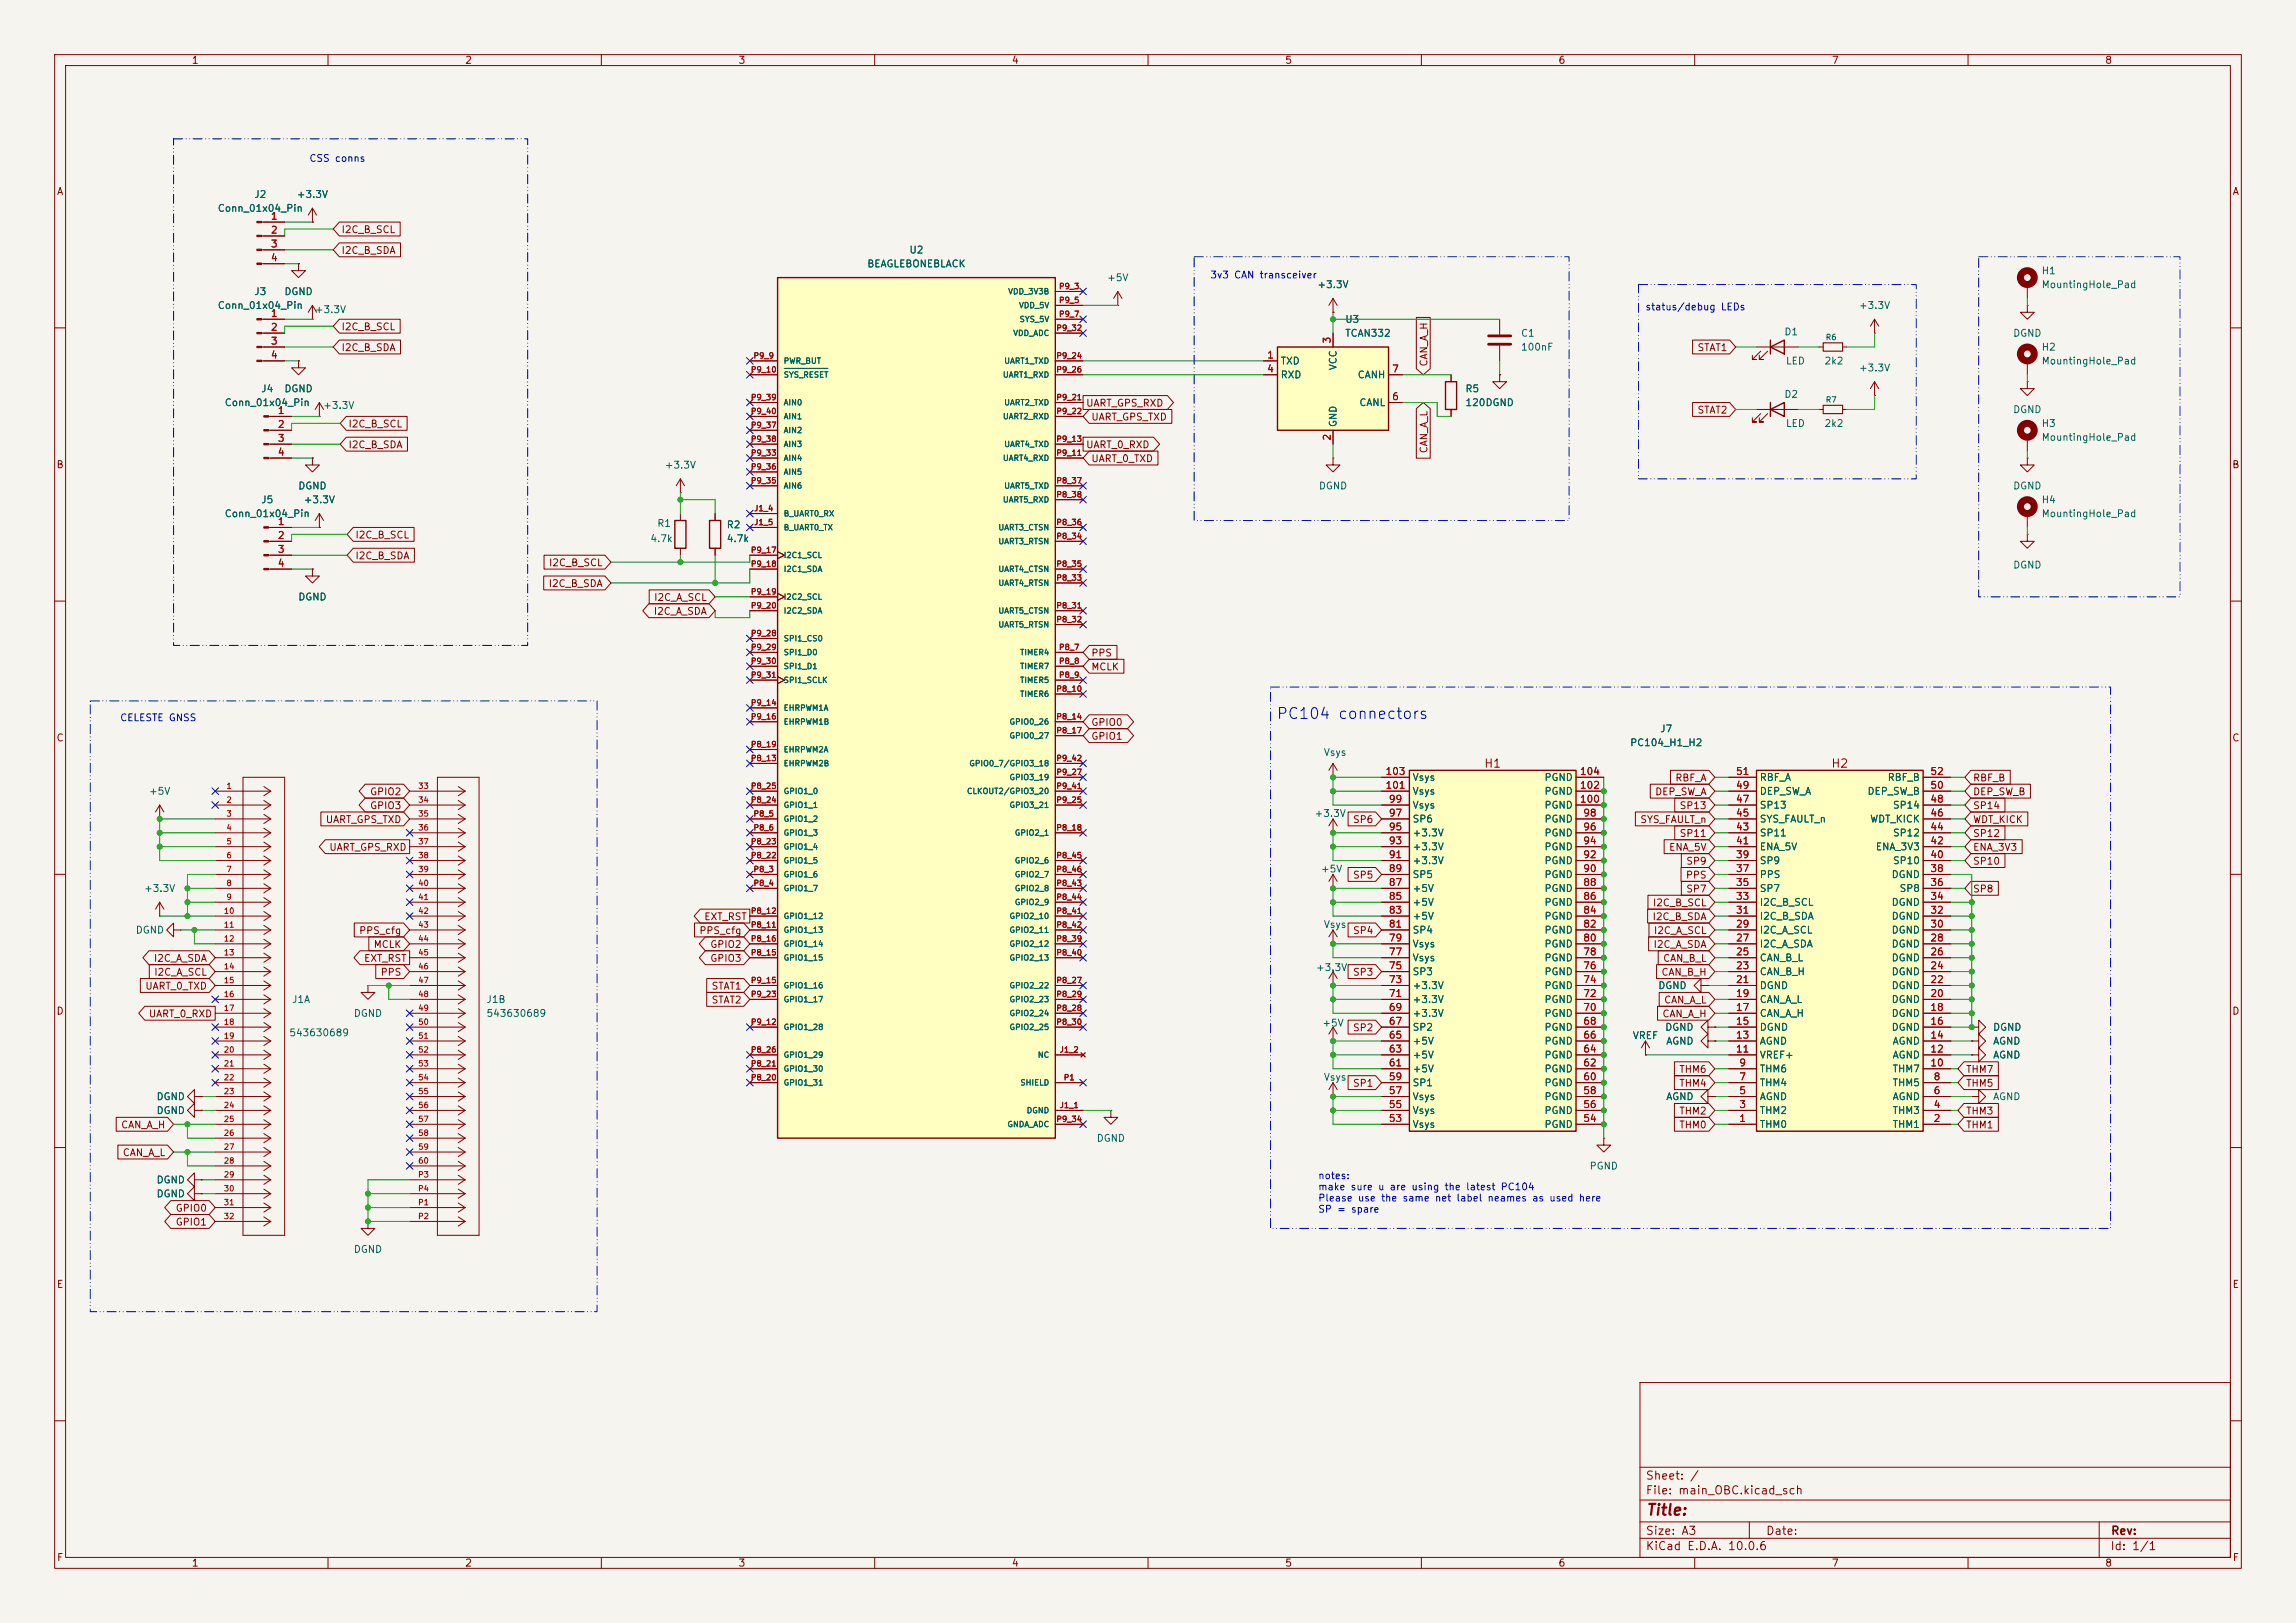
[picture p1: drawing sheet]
<svg xmlns="http://www.w3.org/2000/svg" width="420mm" height="297mm" viewBox="0 0 420 297" stroke-linecap="round" stroke-linejoin="round" font-family="sans-serif">
<defs><g id="words">
<text font-size="2" fill="#0000c2" x="233.4" y="132.1">PC104 connectors</text>
<text font-size="2" fill="#840000" x="301" y="277.8">Title:</text>
<g font-size="1.5" fill="#840000">
<text x="271.4" y="140.9">H1</text>
<text x="334.9" y="140.9">H2</text>
<text x="300.9" y="273.8">File: main_OBC.kicad_sch</text>
<text x="300.9" y="271.1">Sheet: /</text>
<text x="300.9" y="281.2">Size: A3</text>
<text x="322.9" y="281.2">Date:</text>
<text x="386" y="281.2">Rev:</text>
<text x="300.9" y="284">KiCad E.D.A. 10.0.6</text>
<text x="385.9" y="284">Id: 1/1</text>
</g>
<g font-size="1.3" fill="#840000">
<text x="35" y="12">1</text>
<text x="85" y="12">2</text>
<text x="135" y="12">3</text>
<text x="185" y="12">4</text>
<text x="235" y="12">5</text>
<text x="285" y="12">6</text>
<text x="335" y="12">7</text>
<text x="385" y="12">8</text>
<text x="10.3" y="36">A</text>
<text x="408.3" y="36">A</text>
<text x="62.4" y="43">I2C_B_SCL</text>
<text x="62.4" y="46.8">I2C_B_SDA</text>
<text x="62.4" y="60.7">I2C_B_SCL</text>
<text x="62.4" y="64.6">I2C_B_SDA</text>
<text x="310.4" y="64.6">STAT1</text>
<text x="261.4" y="67.2" transform="rotate(-90 261.4 67.2)">CAN_A_H</text>
<text x="198.6" y="74.7">UART_GPS_RXD</text>
<text x="199.5" y="77.3">UART_GPS_TXD</text>
<text x="310.4" y="76">STAT2</text>
<text x="63.6" y="82.3">I2C_B_SDA</text>
<text x="63.6" y="78.5">I2C_B_SCL</text>
<text x="198.6" y="82.3">UART_0_RXD</text>
<text x="261.4" y="83.1" transform="rotate(-90 261.4 83.1)">CAN_A_L</text>
<text x="10.2" y="86">B</text>
<text x="199.5" y="84.9">UART_0_TXD</text>
<text x="408.2" y="86">B</text>
<text x="64.9" y="98.8">I2C_B_SCL</text>
<text x="64.9" y="102.7">I2C_B_SDA</text>
<text x="100.2" y="107.7">I2C_B_SDA</text>
<text x="100.3" y="103.9">I2C_B_SCL</text>
<text x="119.5" y="112.8">I2C_A_SDA</text>
<text x="119.5" y="110.3">I2C_A_SCL</text>
<text x="199.5" y="120.4">PPS</text>
<text x="199.5" y="123">MCLK</text>
<text x="10.2" y="136">C</text>
<text x="199.5" y="133.1">GPIO0</text>
<text x="199.5" y="135.7">GPIO1</text>
<text x="408.2" y="136">C</text>
<text x="306.3" y="143.3">RBF_A</text>
<text x="360.8" y="143.3">RBF_B</text>
<text x="67.6" y="148.4">GPIO3</text>
<text x="67.6" y="145.8">GPIO2</text>
<text x="302.7" y="145.8">DEP_SW_A</text>
<text x="307.1" y="148.4">SP13</text>
<text x="360.8" y="148.4">SP14</text>
<text x="360.8" y="145.8">DEP_SW_B</text>
<text x="59.5" y="150.9">UART_GPS_TXD</text>
<text x="60.1" y="156">UART_GPS_RXD</text>
<text x="247.4" y="150.9">SP6</text>
<text x="299.9" y="150.9">SYS_FAULT_n</text>
<text x="305.2" y="156">ENA_5V</text>
<text x="307.1" y="153.5">SP11</text>
<text x="360.8" y="150.9">WDT_KICK</text>
<text x="360.8" y="153.5">SP12</text>
<text x="360.8" y="156">ENA_3V3</text>
<text x="247.4" y="161.1">SP5</text>
<text x="308.3" y="161.1">PPS</text>
<text x="308.3" y="158.5">SP9</text>
<text x="360.8" y="158.5">SP10</text>
<text x="302.2" y="166.2">I2C_B_SCL</text>
<text x="308.3" y="163.6">SP7</text>
<text x="360.8" y="163.6">SP8</text>
<text x="65.6" y="171.2">PPS_cfg</text>
<text x="68.3" y="173.8">MCLK</text>
<text x="127.8" y="171.2">PPS_cfg</text>
<text x="128.7" y="168.7">EXT_RST</text>
<text x="129.8" y="173.8">GPIO2</text>
<text x="247.4" y="171.2">SP4</text>
<text x="302.2" y="168.7">I2C_B_SDA</text>
<text x="302.4" y="173.8">I2C_A_SDA</text>
<text x="302.4" y="171.2">I2C_A_SCL</text>
<text x="28" y="176.3">I2C_A_SDA</text>
<text x="28.1" y="178.9">I2C_A_SCL</text>
<text x="66.5" y="176.3">EXT_RST</text>
<text x="69.5" y="178.9">PPS</text>
<text x="129.8" y="176.3">GPIO3</text>
<text x="247.4" y="178.9">SP3</text>
<text x="303.8" y="178.9">CAN_B_H</text>
<text x="304.1" y="176.3">CAN_B_L</text>
<text x="10.2" y="186">D</text>
<text x="26.5" y="181.4">UART_0_TXD</text>
<text x="130.1" y="181.4">STAT1</text>
<text x="130.1" y="183.9">STAT2</text>
<text x="304.3" y="183.9">CAN_A_L</text>
<text x="408.2" y="186">D</text>
<text x="27.1" y="186.5">UART_0_RXD</text>
<text x="247.4" y="189">SP2</text>
<text x="304" y="186.5">CAN_A_H</text>
<text x="307.1" y="196.6">THM6</text>
<text x="359.5" y="196.6">THM7</text>
<text x="247.4" y="199.2">SP1</text>
<text x="307.1" y="199.2">THM4</text>
<text x="359.5" y="199.2">THM5</text>
<text x="22.1" y="206.8">CAN_A_H</text>
<text x="307.1" y="206.8">THM0</text>
<text x="307.1" y="204.3">THM2</text>
<text x="359.5" y="206.8">THM1</text>
<text x="359.5" y="204.3">THM3</text>
<text x="22.4" y="211.9">CAN_A_L</text>
<text x="32" y="222">GPIO0</text>
<text x="32" y="224.6">GPIO1</text>
<text x="10.3" y="236">E</text>
<text x="408.3" y="236">E</text>
<text x="10.3" y="286">F</text>
<text x="35" y="287">1</text>
<text x="85" y="287">2</text>
<text x="135" y="287">3</text>
<text x="185" y="287">4</text>
<text x="235" y="287">5</text>
<text x="285" y="287">6</text>
<text x="335" y="287">7</text>
<text x="385" y="287">8</text>
<text x="408.3" y="286">F</text>
</g>
<g font-size="1.3" fill="#0000c2">
<text x="56.5" y="29.9">CSS conns</text>
<text x="221.3" y="51.3">3v3 CAN transceiver</text>
<text x="300.9" y="57.1">status/debug LEDs</text>
<text x="21.9" y="132.3">CELESTE GNSS</text>
<text x="241" y="216.1">notes:</text>
<text x="241" y="218.1">make sure u are using the latest PC104</text>
<text x="241" y="220.2">Please use the same net label neames as used here</text>
<text x="241" y="222.2">SP = spare</text>
</g>
<g font-size="1.3" fill="#006464">
<text x="39.7" y="39.1">Conn_01x04_Pin</text>
<text x="46.4" y="36.5">J2</text>
<text x="54.2" y="36.5">+3.3V</text>
<text x="166.2" y="46.7">U2</text>
<text x="158.5" y="49.2">BEAGLEBONEBLACK</text>
<text x="202.4" y="51.8">+5V</text>
<text x="240.9" y="53">+3.3V</text>
<text x="373.4" y="50.5">H1</text>
<text x="373.4" y="53">MountingHole_Pad</text>
<text x="39.7" y="56.8">Conn_01x04_Pin</text>
<text x="46.4" y="54.3">J3</text>
<text x="51.9" y="54.3">DGND</text>
<text x="57.5" y="57.6">+3.3V</text>
<text x="246" y="59.4">U3</text>
<text x="339.9" y="56.8">+3.3V</text>
<text x="246" y="61.9">TCAN332</text>
<text x="278.1" y="61.9">C1</text>
<text x="278.1" y="64.5">100nF</text>
<text x="326.3" y="61.7">D1</text>
<text x="368.1" y="61.9">DGND</text>
<text x="373.4" y="64.5">H2</text>
<text x="234.2" y="67">TXD</text>
<text x="234.2" y="69.5">RXD</text>
<text x="244.8" y="67.9" transform="rotate(-90 244.8 67.9)">VCC</text>
<text x="248.2" y="69.5">CANH</text>
<text x="326.6" y="67">LED</text>
<text x="333.6" y="67">2k2</text>
<text x="339.9" y="68.3">+3.3V</text>
<text x="373.4" y="67">MountingHole_Pad</text>
<text x="41" y="74.6">Conn_01x04_Pin</text>
<text x="47.7" y="72.1">J4</text>
<text x="51.9" y="72.1">DGND</text>
<text x="59" y="75.1">+3.3V</text>
<text x="248.5" y="74.6">CANL</text>
<text x="268" y="72.1">R5</text>
<text x="268" y="74.6">120DGND</text>
<text x="326.3" y="73.1">D2</text>
<text x="368.1" y="75.9">DGND</text>
<text x="244.8" y="78.3" transform="rotate(-90 244.8 78.3)">GND</text>
<text x="326.6" y="78.4">LED</text>
<text x="333.6" y="78.4">2k2</text>
<text x="373.4" y="78.4">H3</text>
<text x="373.4" y="81">MountingHole_Pad</text>
<text x="54.5" y="89.9">DGND</text>
<text x="121.5" y="86.1">+3.3V</text>
<text x="241.1" y="89.9">DGND</text>
<text x="368.1" y="89.9">DGND</text>
<text x="41" y="94.9">Conn_01x04_Pin</text>
<text x="47.7" y="92.4">J5</text>
<text x="55.5" y="92.4">+3.3V</text>
<text x="373.4" y="92.4">H4</text>
<text x="373.4" y="94.9">MountingHole_Pad</text>
<text x="118.9" y="99.5">4.7k</text>
<text x="120.1" y="96.7">R1</text>
<text x="132.8" y="97">R2</text>
<text x="132.8" y="99.5">4.7k</text>
<text x="368.1" y="104.3">DGND</text>
<text x="54.5" y="110.2">DGND</text>
<text x="298.1" y="136.9">PC104_H1_H2</text>
<text x="303.6" y="134.3">J7</text>
<text x="242" y="138.6">Vsys</text>
<text x="258.3" y="143.2">Vsys</text>
<text x="282.4" y="143.2">PGND</text>
<text x="321.8" y="143.2">RBF_A</text>
<text x="345.2" y="143.2">RBF_B</text>
<text x="27.1" y="145.7">+5V</text>
<text x="240.4" y="149.8">+3.3V</text>
<text x="258.3" y="148.3">Vsys</text>
<text x="258.3" y="145.7">Vsys</text>
<text x="282.4" y="148.3">PGND</text>
<text x="282.4" y="145.7">PGND</text>
<text x="321.8" y="148.3">SP13</text>
<text x="321.8" y="145.7">DEP_SW_A</text>
<text x="341.5" y="145.7">DEP_SW_B</text>
<text x="346.2" y="148.3">SP14</text>
<text x="258.3" y="155.9">+3.3V</text>
<text x="258.3" y="153.4">+3.3V</text>
<text x="258.3" y="150.8">SP6</text>
<text x="282.4" y="155.9">PGND</text>
<text x="282.4" y="153.4">PGND</text>
<text x="282.4" y="150.8">PGND</text>
<text x="321.8" y="155.9">ENA_5V</text>
<text x="321.8" y="153.4">SP11</text>
<text x="321.8" y="150.8">SYS_FAULT_n</text>
<text x="342" y="150.8">WDT_KICK</text>
<text x="343" y="155.9">ENA_3V3</text>
<text x="346.2" y="153.4">SP12</text>
<text x="241.5" y="160">+5V</text>
<text x="258.3" y="161">SP5</text>
<text x="258.3" y="158.4">+3.3V</text>
<text x="282.4" y="161">PGND</text>
<text x="282.4" y="158.4">PGND</text>
<text x="321.8" y="161">PPS</text>
<text x="321.8" y="158.4">SP9</text>
<text x="345.9" y="161">DGND</text>
<text x="346.2" y="158.4">SP10</text>
<text x="26.2" y="163.5">+3.3V</text>
<text x="258.3" y="166.1">+5V</text>
<text x="258.3" y="163.5">+5V</text>
<text x="282.4" y="166.1">PGND</text>
<text x="282.4" y="163.5">PGND</text>
<text x="321.8" y="166.1">I2C_B_SCL</text>
<text x="321.8" y="163.5">SP7</text>
<text x="345.9" y="166.1">DGND</text>
<text x="347.4" y="163.5">SP8</text>
<text x="24.7" y="171.1">DGND</text>
<text x="242" y="170.1">Vsys</text>
<text x="258.3" y="173.7">Vsys</text>
<text x="258.3" y="171.1">SP4</text>
<text x="258.3" y="168.6">+5V</text>
<text x="282.4" y="173.7">PGND</text>
<text x="282.4" y="171.1">PGND</text>
<text x="282.4" y="168.6">PGND</text>
<text x="321.8" y="173.7">I2C_A_SDA</text>
<text x="321.8" y="171.1">I2C_A_SCL</text>
<text x="321.8" y="168.6">I2C_B_SDA</text>
<text x="345.9" y="173.7">DGND</text>
<text x="345.9" y="171.1">DGND</text>
<text x="345.9" y="168.6">DGND</text>
<text x="240.6" y="178">+3.3V</text>
<text x="258.3" y="178.8">SP3</text>
<text x="258.3" y="176.2">Vsys</text>
<text x="282.4" y="178.8">PGND</text>
<text x="282.4" y="176.2">PGND</text>
<text x="321.8" y="178.8">CAN_B_H</text>
<text x="321.8" y="176.2">CAN_B_L</text>
<text x="345.9" y="178.8">DGND</text>
<text x="345.9" y="176.2">DGND</text>
<text x="53.3" y="183.8">J1A</text>
<text x="88.9" y="183.8">J1B</text>
<text x="258.3" y="183.8">+3.3V</text>
<text x="258.3" y="181.3">+3.3V</text>
<text x="282.4" y="183.8">PGND</text>
<text x="282.4" y="181.3">PGND</text>
<text x="303.2" y="181.3">DGND</text>
<text x="321.8" y="183.8">CAN_A_L</text>
<text x="321.8" y="181.3">DGND</text>
<text x="345.9" y="183.8">DGND</text>
<text x="345.9" y="181.3">DGND</text>
<text x="52.8" y="189.9">543630689</text>
<text x="64.6" y="186.4">DGND</text>
<text x="88.9" y="186.4">543630689</text>
<text x="241.8" y="188.2">+5V</text>
<text x="258.3" y="191.5">+5V</text>
<text x="258.3" y="188.9">SP2</text>
<text x="258.3" y="186.4">+3.3V</text>
<text x="282.4" y="191.5">PGND</text>
<text x="282.4" y="188.9">PGND</text>
<text x="282.4" y="186.4">PGND</text>
<text x="298.6" y="190.4">VREF</text>
<text x="304.5" y="188.9">DGND</text>
<text x="304.7" y="191.5">AGND</text>
<text x="321.8" y="191.5">AGND</text>
<text x="321.8" y="188.9">DGND</text>
<text x="321.8" y="186.4">CAN_A_H</text>
<text x="345.9" y="188.9">DGND</text>
<text x="345.9" y="186.4">DGND</text>
<text x="346.1" y="191.5">AGND</text>
<text x="364.5" y="188.9">DGND</text>
<text x="364.5" y="191.5">AGND</text>
<text x="258.3" y="196.5">+5V</text>
<text x="258.3" y="194">+5V</text>
<text x="282.4" y="196.5">PGND</text>
<text x="282.4" y="194">PGND</text>
<text x="321.8" y="196.5">THM6</text>
<text x="321.8" y="194">VREF+</text>
<text x="346.1" y="194">AGND</text>
<text x="346.1" y="196.5">THM7</text>
<text x="364.5" y="194">AGND</text>
<text x="28.5" y="201.6">DGND</text>
<text x="242" y="198.1">Vsys</text>
<text x="258.3" y="201.6">Vsys</text>
<text x="258.3" y="199.1">SP1</text>
<text x="282.4" y="201.6">PGND</text>
<text x="282.4" y="199.1">PGND</text>
<text x="304.7" y="201.6">AGND</text>
<text x="321.8" y="201.6">AGND</text>
<text x="321.8" y="199.1">THM4</text>
<text x="346.1" y="201.6">AGND</text>
<text x="346.1" y="199.1">THM5</text>
<text x="364.5" y="201.6">AGND</text>
<text x="28.5" y="204.2">DGND</text>
<text x="200.5" y="209.2">DGND</text>
<text x="258.3" y="206.7">Vsys</text>
<text x="258.3" y="204.2">Vsys</text>
<text x="282.4" y="206.7">PGND</text>
<text x="282.4" y="204.2">PGND</text>
<text x="321.8" y="206.7">THM0</text>
<text x="321.8" y="204.2">THM2</text>
<text x="346.1" y="206.7">THM1</text>
<text x="346.1" y="204.2">THM3</text>
<text x="290.7" y="214.3">PGND</text>
<text x="28.5" y="216.9">DGND</text>
<text x="28.5" y="219.4">DGND</text>
<text x="64.6" y="229.6">DGND</text>
</g>
<g font-size="1.3" fill="#a90000">
<text x="49.4" y="40.5">1</text>
<text x="49.4" y="43">2</text>
<text x="49.4" y="45.6">3</text>
<text x="49.4" y="48.1">4</text>
<text x="49.4" y="58.3">1</text>
<text x="49.4" y="60.8">2</text>
<text x="49.4" y="63.4">3</text>
<text x="49.4" y="65.9">4</text>
<text x="231.7" y="65.9">1</text>
<text x="243.7" y="63" transform="rotate(-90 243.7 63)">3</text>
<text x="231.7" y="68.4">4</text>
<text x="254.5" y="68.4">7</text>
<text x="50.7" y="76.1">1</text>
<text x="254.5" y="73.5">6</text>
<text x="50.7" y="78.6">2</text>
<text x="50.7" y="81.1">3</text>
<text x="50.7" y="83.7">4</text>
<text x="243.7" y="80.7" transform="rotate(-90 243.7 80.7)">2</text>
<text x="50.7" y="96.4">1</text>
<text x="50.7" y="98.9">2</text>
<text x="50.7" y="101.5">3</text>
<text x="50.7" y="104">4</text>
<text x="253.3" y="142.1">103</text>
<text x="288.9" y="142.1">104</text>
<text x="317.4" y="142.1">51</text>
<text x="353" y="142.1">52</text>
<text x="253.3" y="144.6">101</text>
<text x="253.9" y="149.7">97</text>
<text x="253.9" y="147.2">99</text>
<text x="288.9" y="147.2">100</text>
<text x="288.9" y="144.6">102</text>
<text x="289.5" y="149.7">98</text>
<text x="317.4" y="149.7">45</text>
<text x="317.4" y="147.2">47</text>
<text x="317.4" y="144.6">49</text>
<text x="353" y="149.7">46</text>
<text x="353" y="147.2">48</text>
<text x="353" y="144.6">50</text>
<text x="253.9" y="154.8">93</text>
<text x="253.9" y="152.3">95</text>
<text x="289.5" y="154.8">94</text>
<text x="289.5" y="152.3">96</text>
<text x="317.4" y="154.8">41</text>
<text x="317.4" y="152.3">43</text>
<text x="353" y="154.8">42</text>
<text x="353" y="152.3">44</text>
<text x="253.9" y="159.9">89</text>
<text x="253.9" y="157.3">91</text>
<text x="289.5" y="159.9">90</text>
<text x="289.5" y="157.3">92</text>
<text x="317.4" y="159.9">37</text>
<text x="317.4" y="157.3">39</text>
<text x="353" y="159.9">38</text>
<text x="353" y="157.3">40</text>
<text x="253.9" y="167.5">83</text>
<text x="253.9" y="165">85</text>
<text x="253.9" y="162.4">87</text>
<text x="289.5" y="167.5">84</text>
<text x="289.5" y="165">86</text>
<text x="289.5" y="162.4">88</text>
<text x="317.4" y="167.5">31</text>
<text x="317.4" y="165">33</text>
<text x="317.4" y="162.4">35</text>
<text x="353" y="167.5">32</text>
<text x="353" y="165">34</text>
<text x="353" y="162.4">36</text>
<text x="253.9" y="172.6">79</text>
<text x="253.9" y="170">81</text>
<text x="289.5" y="172.6">80</text>
<text x="289.5" y="170">82</text>
<text x="317.4" y="172.6">27</text>
<text x="317.4" y="170">29</text>
<text x="353" y="172.6">28</text>
<text x="353" y="170">30</text>
<text x="253.9" y="177.7">75</text>
<text x="253.9" y="175.1">77</text>
<text x="289.5" y="177.7">76</text>
<text x="289.5" y="175.1">78</text>
<text x="317.4" y="177.7">23</text>
<text x="317.4" y="175.1">25</text>
<text x="353" y="177.7">24</text>
<text x="353" y="175.1">26</text>
<text x="253.9" y="185.3">69</text>
<text x="253.9" y="182.7">71</text>
<text x="253.9" y="180.2">73</text>
<text x="289.5" y="185.3">70</text>
<text x="289.5" y="182.7">72</text>
<text x="289.5" y="180.2">74</text>
<text x="317.4" y="185.3">17</text>
<text x="317.4" y="182.7">19</text>
<text x="317.4" y="180.2">21</text>
<text x="353" y="185.3">18</text>
<text x="353" y="182.7">20</text>
<text x="353" y="180.2">22</text>
<text x="253.9" y="190.4">65</text>
<text x="253.9" y="187.8">67</text>
<text x="289.5" y="190.4">66</text>
<text x="289.5" y="187.8">68</text>
<text x="317.4" y="190.4">13</text>
<text x="317.4" y="187.8">15</text>
<text x="353" y="190.4">14</text>
<text x="353" y="187.8">16</text>
<text x="253.9" y="198">59</text>
<text x="253.9" y="195.4">61</text>
<text x="253.9" y="192.9">63</text>
<text x="289.5" y="198">60</text>
<text x="289.5" y="195.4">62</text>
<text x="289.5" y="192.9">64</text>
<text x="317.4" y="192.9">11</text>
<text x="318" y="198">7</text>
<text x="318" y="195.4">9</text>
<text x="353" y="195.4">10</text>
<text x="353" y="192.9">12</text>
<text x="353.6" y="198">8</text>
<text x="253.9" y="203.1">55</text>
<text x="253.9" y="200.5">57</text>
<text x="289.5" y="203.1">56</text>
<text x="289.5" y="200.5">58</text>
<text x="318" y="203.1">3</text>
<text x="318" y="200.5">5</text>
<text x="353.6" y="203.1">4</text>
<text x="353.6" y="200.5">6</text>
<text x="253.9" y="205.6">53</text>
<text x="289.5" y="205.6">54</text>
<text x="318" y="205.6">1</text>
<text x="353.6" y="205.6">2</text>
</g>
<g font-size="1" fill="#a90000">
<text x="193.6" y="53.2">P9_3</text>
<text x="193.6" y="55.7">P9_5</text>
<text x="193.6" y="58.2">P9_7</text>
<text x="137.7" y="65.9">P9_9</text>
<text x="193.1" y="65.9">P9_24</text>
<text x="193.1" y="60.8">P9_32</text>
<text x="137.3" y="68.4">P9_10</text>
<text x="193.1" y="68.4">P9_26</text>
<text x="137.3" y="73.5">P9_39</text>
<text x="137.3" y="76">P9_40</text>
<text x="193.1" y="73.5">P9_21</text>
<text x="193.1" y="76">P9_22</text>
<text x="137.3" y="83.6">P9_33</text>
<text x="137.3" y="78.6">P9_37</text>
<text x="137.3" y="81.1">P9_38</text>
<text x="193.1" y="83.6">P9_11</text>
<text x="193.1" y="81.1">P9_13</text>
<text x="137.3" y="88.7">P9_35</text>
<text x="137.3" y="86.2">P9_36</text>
<text x="193.1" y="88.7">P8_37</text>
<text x="137.9" y="93.8">J1_4</text>
<text x="193.1" y="91.3">P8_38</text>
<text x="137.3" y="101.4">P9_17</text>
<text x="137.9" y="96.3">J1_5</text>
<text x="193.1" y="98.9">P8_34</text>
<text x="193.1" y="96.3">P8_36</text>
<text x="137.3" y="104">P9_18</text>
<text x="193.1" y="106.5">P8_33</text>
<text x="193.1" y="104">P8_35</text>
<text x="137.3" y="109">P9_19</text>
<text x="137.3" y="111.6">P9_20</text>
<text x="193.1" y="111.6">P8_31</text>
<text x="137.3" y="116.7">P9_28</text>
<text x="137.3" y="119.2">P9_29</text>
<text x="193.1" y="114.1">P8_32</text>
<text x="193.6" y="119.2">P8_7</text>
<text x="137.3" y="121.7">P9_30</text>
<text x="137.3" y="124.3">P9_31</text>
<text x="193.6" y="121.7">P8_8</text>
<text x="193.6" y="124.3">P8_9</text>
<text x="137.3" y="129.4">P9_14</text>
<text x="137.3" y="131.9">P9_16</text>
<text x="193.1" y="126.8">P8_10</text>
<text x="193.1" y="131.9">P8_14</text>
<text x="137.3" y="137">P8_19</text>
<text x="193.1" y="134.4">P8_17</text>
<text x="137.3" y="139.5">P8_13</text>
<text x="193.1" y="142.1">P9_27</text>
<text x="193.1" y="139.5">P9_42</text>
<text x="41.3" y="144.6">1</text>
<text x="41.3" y="147.1">2</text>
<text x="41.3" y="149.7">3</text>
<text x="76.4" y="144.6">33</text>
<text x="76.4" y="147.1">34</text>
<text x="76.4" y="149.7">35</text>
<text x="137.3" y="147.1">P8_24</text>
<text x="137.3" y="144.6">P8_25</text>
<text x="137.7" y="149.7">P8_5</text>
<text x="193.1" y="147.1">P9_25</text>
<text x="193.1" y="144.6">P9_41</text>
<text x="41.3" y="152.2">4</text>
<text x="41.3" y="154.8">5</text>
<text x="76.4" y="152.2">36</text>
<text x="76.4" y="154.8">37</text>
<text x="137.3" y="154.8">P8_23</text>
<text x="137.7" y="152.2">P8_6</text>
<text x="193.1" y="152.2">P8_18</text>
<text x="41.3" y="157.3">6</text>
<text x="41.3" y="159.8">7</text>
<text x="76.4" y="157.3">38</text>
<text x="76.4" y="159.8">39</text>
<text x="137.3" y="157.3">P8_22</text>
<text x="137.7" y="159.8">P8_3</text>
<text x="193.1" y="157.3">P8_45</text>
<text x="193.1" y="159.8">P8_46</text>
<text x="40.8" y="167.5">10</text>
<text x="41.3" y="162.4">8</text>
<text x="41.3" y="164.9">9</text>
<text x="76.4" y="162.4">40</text>
<text x="76.4" y="164.9">41</text>
<text x="76.4" y="167.5">42</text>
<text x="137.3" y="167.5">P8_12</text>
<text x="137.7" y="162.4">P8_4</text>
<text x="193.1" y="167.5">P8_41</text>
<text x="193.1" y="162.4">P8_43</text>
<text x="193.1" y="164.9">P8_44</text>
<text x="40.8" y="170">11</text>
<text x="40.8" y="172.5">12</text>
<text x="76.4" y="170">43</text>
<text x="76.4" y="172.5">44</text>
<text x="137.3" y="170">P8_11</text>
<text x="137.3" y="172.5">P8_16</text>
<text x="193.1" y="172.5">P8_39</text>
<text x="193.1" y="170">P8_42</text>
<text x="40.8" y="175.1">13</text>
<text x="40.8" y="177.6">14</text>
<text x="76.4" y="175.1">45</text>
<text x="76.4" y="177.6">46</text>
<text x="137.3" y="175.1">P8_15</text>
<text x="193.1" y="175.1">P8_40</text>
<text x="40.8" y="180.2">15</text>
<text x="40.8" y="182.7">16</text>
<text x="40.8" y="185.2">17</text>
<text x="76.4" y="180.2">47</text>
<text x="76.4" y="182.7">48</text>
<text x="76.4" y="185.2">49</text>
<text x="137.3" y="180.2">P9_15</text>
<text x="137.3" y="182.7">P9_23</text>
<text x="193.1" y="180.2">P8_27</text>
<text x="193.1" y="185.2">P8_28</text>
<text x="193.1" y="182.7">P8_29</text>
<text x="40.8" y="187.8">18</text>
<text x="40.8" y="190.3">19</text>
<text x="76.4" y="187.8">50</text>
<text x="76.4" y="190.3">51</text>
<text x="137.3" y="187.8">P9_12</text>
<text x="193.1" y="187.8">P8_30</text>
<text x="40.8" y="192.9">20</text>
<text x="40.8" y="195.4">21</text>
<text x="40.8" y="197.9">22</text>
<text x="76.4" y="192.9">52</text>
<text x="76.4" y="195.4">53</text>
<text x="76.4" y="197.9">54</text>
<text x="137.3" y="197.9">P8_20</text>
<text x="137.3" y="195.4">P8_21</text>
<text x="137.3" y="192.9">P8_26</text>
<text x="193.7" y="192.9">J1_2</text>
<text x="194.5" y="197.9">P1</text>
<text x="40.8" y="200.5">23</text>
<text x="40.8" y="203">24</text>
<text x="76.4" y="200.5">55</text>
<text x="76.4" y="203">56</text>
<text x="193.7" y="203">J1_1</text>
<text x="40.8" y="205.6">25</text>
<text x="40.8" y="208.1">26</text>
<text x="76.4" y="205.6">57</text>
<text x="76.4" y="208.1">58</text>
<text x="193.1" y="205.6">P9_34</text>
<text x="40.8" y="210.6">27</text>
<text x="40.8" y="213.2">28</text>
<text x="40.8" y="215.7">29</text>
<text x="76.4" y="215.7">P3</text>
<text x="76.4" y="210.6">59</text>
<text x="76.4" y="213.2">60</text>
<text x="40.8" y="218.3">30</text>
<text x="40.8" y="220.8">31</text>
<text x="76.4" y="220.8">P1</text>
<text x="76.4" y="218.3">P4</text>
<text x="40.8" y="223.3">32</text>
<text x="76.4" y="223.3">P2</text>
</g>
<g font-size="1" fill="#006464">
<text x="184.3" y="54.1">VDD_3V3B</text>
<text x="186.3" y="56.6">VDD_5V</text>
<text x="186.4" y="59.2">SYS_5V</text>
<text x="185.2" y="61.7">VDD_ADC</text>
<text x="333.9" y="62.5">R6</text>
<text x="143.3" y="66.8">PWR_BUT</text>
<text x="143.3" y="69.3">SYS_RESET</text>
<text x="183.4" y="69.3">UART1_RXD</text>
<text x="183.6" y="66.8">UART1_TXD</text>
<text x="143.3" y="74.4">AIN0</text>
<text x="143.3" y="77">AIN1</text>
<text x="183.4" y="77">UART2_RXD</text>
<text x="183.6" y="74.4">UART2_TXD</text>
<text x="333.9" y="73.9">R7</text>
<text x="143.3" y="79.5">AIN2</text>
<text x="143.3" y="82">AIN3</text>
<text x="183.6" y="82">UART4_TXD</text>
<text x="143.3" y="84.6">AIN4</text>
<text x="143.3" y="89.7">AIN6</text>
<text x="143.3" y="87.1">AIN5</text>
<text x="183.4" y="84.6">UART4_RXD</text>
<text x="183.6" y="89.7">UART5_TXD</text>
<text x="143.3" y="94.7">B_UART0_RX</text>
<text x="183.4" y="92.2">UART5_RXD</text>
<text x="143.3" y="97.3">B_UART0_TX</text>
<text x="182.5" y="99.8">UART3_RTSN</text>
<text x="182.5" y="97.3">UART3_CTSN</text>
<text x="143.3" y="102.4">I2C1_SCL</text>
<text x="143.3" y="104.9">I2C1_SDA</text>
<text x="182.5" y="107.4">UART4_RTSN</text>
<text x="182.5" y="104.9">UART4_CTSN</text>
<text x="143.3" y="110">I2C2_SCL</text>
<text x="143.3" y="112.5">I2C2_SDA</text>
<text x="182.5" y="112.5">UART5_CTSN</text>
<text x="143.3" y="117.6">SPI1_CS0</text>
<text x="182.5" y="115.1">UART5_RTSN</text>
<text x="143.3" y="120.1">SPI1_D0</text>
<text x="143.3" y="122.7">SPI1_D1</text>
<text x="143.3" y="125.2">SPI1_SCLK</text>
<text x="186.5" y="120.1">TIMER4</text>
<text x="186.5" y="122.7">TIMER7</text>
<text x="186.5" y="125.2">TIMER5</text>
<text x="143.3" y="130.3">EHRPWM1A</text>
<text x="186.5" y="127.8">TIMER6</text>
<text x="143.3" y="137.9">EHRPWM2A</text>
<text x="143.3" y="132.8">EHRPWM1B</text>
<text x="184.6" y="132.8">GPIO0_26</text>
<text x="184.6" y="135.4">GPIO0_27</text>
<text x="143.3" y="140.5">EHRPWM2B</text>
<text x="177.2" y="140.5">GPIO0_7/GPIO3_18</text>
<text x="184.6" y="143">GPIO3_19</text>
<text x="143.3" y="148.1">GPIO1_1</text>
<text x="143.3" y="145.5">GPIO1_0</text>
<text x="176.8" y="145.5">CLKOUT2/GPIO3_20</text>
<text x="184.6" y="148.1">GPIO3_21</text>
<text x="143.3" y="150.6">GPIO1_2</text>
<text x="143.3" y="153.2">GPIO1_3</text>
<text x="143.3" y="155.7">GPIO1_4</text>
<text x="185.5" y="153.2">GPIO2_1</text>
<text x="143.3" y="160.8">GPIO1_6</text>
<text x="143.3" y="158.2">GPIO1_5</text>
<text x="185.5" y="158.2">GPIO2_6</text>
<text x="185.5" y="160.8">GPIO2_7</text>
<text x="143.3" y="163.3">GPIO1_7</text>
<text x="185.5" y="163.3">GPIO2_8</text>
<text x="185.5" y="165.9">GPIO2_9</text>
<text x="143.3" y="170.9">GPIO1_13</text>
<text x="143.3" y="168.4">GPIO1_12</text>
<text x="143.3" y="173.5">GPIO1_14</text>
<text x="184.6" y="173.5">GPIO2_12</text>
<text x="184.6" y="168.4">GPIO2_10</text>
<text x="184.6" y="170.9">GPIO2_11</text>
<text x="143.3" y="176">GPIO1_15</text>
<text x="184.6" y="176">GPIO2_13</text>
<text x="143.3" y="181.1">GPIO1_16</text>
<text x="143.3" y="183.6">GPIO1_17</text>
<text x="184.6" y="181.1">GPIO2_22</text>
<text x="184.6" y="183.6">GPIO2_23</text>
<text x="143.3" y="188.7">GPIO1_28</text>
<text x="184.6" y="186.2">GPIO2_24</text>
<text x="184.6" y="188.7">GPIO2_25</text>
<text x="143.3" y="196.3">GPIO1_30</text>
<text x="143.3" y="193.8">GPIO1_29</text>
<text x="189.7" y="193.8">NC</text>
<text x="143.3" y="198.9">GPIO1_31</text>
<text x="186.5" y="198.9">SHIELD</text>
<text x="187.7" y="204">DGND</text>
<text x="184.2" y="206.5">GNDA_ADC</text>
</g>
</g></defs>
<path d="M0 0h420v297h-420z" fill="#f5f4ef" stroke="#f5f4ef" stroke-width=".18"/>
<g fill="none" stroke="#840000" stroke-width=".18">
<path d="M10 10h400v277h-400zM12 12h396v273h-396zM60 10v2M110 10v2M160 10v2M210 10v2M260 10v2M310 10v2M360 10v2M57.1 38.1v2.5M57.1 38.1l-.7 1.3M57.1 38.1l.8 1.3"/>
<path d="M47.9 58.4h4.2M47.9 40.6h4.2M47.9 43.2h4.2M47.9 45.7h4.2M47.9 48.3h4.2M54.6 48.3v1.2h1.3l-1.3 1.3-1.3-1.3h1.3M54.6 48.3h.1M57.1 58.4h.1M57.1 40.6h.1M57.1 55.9l-.7 1.3M57.1 55.9l.8 1.3M57.1 55.9v2.5"/>
<path d="M10 60h2M47.9 61h4.2M47.9 63.5h4.2M47.9 66h4.2M49.1 76.2h4.2M49.1 78.7h4.2M54.6 66v1.3h1.3l-1.3 1.3-1.3-1.3h1.3M54.6 66h.1M58.4 76.2h.1M58.4 73.7l-.7 1.2M58.4 73.7l.8 1.2M58.4 73.7v2.5"/>
<path d="M408 60h2M49.1 96.5h4.2M49.1 99.1h4.2M49.1 81.3h4.2M49.1 83.8h4.2M10 110h2M49.1 101.6h4.2M49.1 104.1h4.2M408 110h2M10 160h2M39.4 144.8h10.1M39.4 147.3h10.1"/>
<path d="M39.4 149.9h10.1M39.4 152.4h10.1M39.4 154.9h10.1M39.4 157.5h10.1M44.4 142.2h7.7v83.9h-7.7zM48.3 143.9l1.2 .9M48.3 146.5l1.2 .8M48.3 149l1.2 .9M48.3 151.6l1.2 .8M48.3 154.1l1.2 .8M48.3 156.6l1.2 .9M48.3 159.2l1.2 .8"/>
<path d="M49.5 144.8l-1.2 .8M49.5 147.3l-1.2 .9M49.5 149.9l-1.2 .8M49.5 152.4l-1.2 .8M49.5 154.9l-1.2 .9M49.5 157.5l-1.2 .8M74.9 144.8h10.2M74.9 147.3h10.2M74.9 149.9h10.2M74.9 152.4h10.2M74.9 154.9h10.2M74.9 157.5h10.2"/>
<path d="M80 142.2h7.6v83.9h-7.6zM83.8 143.9l1.3 .9M83.8 146.5l1.3 .8M83.8 149l1.3 .9M83.8 151.6l1.3 .8M83.8 154.1l1.3 .8M83.8 156.6l1.3 .9M83.8 159.2l1.3 .8M85.1 144.8l-1.3 .8M85.1 147.3l-1.3 .9M85.1 149.9l-1.3 .8M85.1 152.4l-1.3 .8"/>
<path d="M85.1 154.9l-1.3 .9M85.1 157.5l-1.3 .8M408 160h2M39.4 160h10.1M39.4 162.6h10.1M39.4 165.1h10.1M39.4 167.6h10.1M39.4 170.2h10.1M39.4 172.7h10.1M39.4 175.3h10.1M39.4 177.8h10.1M48.3 161.7l1.2 .9"/>
<path d="M48.3 164.3l1.2 .8M48.3 166.8l1.2 .8M48.3 169.3l1.2 .9M48.3 171.9l1.2 .8M48.3 174.4l1.2 .9M48.3 177l1.2 .8M48.3 179.5l1.2 .8M49.5 160l-1.2 .9M49.5 162.6l-1.2 .8M49.5 165.1l-1.2 .8M49.5 167.6l-1.2 .9M49.5 170.2l-1.2 .8"/>
<path d="M49.5 172.7l-1.2 .9M49.5 175.3l-1.2 .8M49.5 177.8l-1.2 .8M74.9 160h10.2M74.9 162.6h10.2M74.9 165.1h10.2M74.9 167.6h10.2M74.9 170.2h10.2M74.9 172.7h10.2M74.9 175.3h10.2M74.9 177.8h10.2M83.8 161.7l1.3 .9"/>
<path d="M83.8 164.3l1.3 .8M83.8 166.8l1.3 .8M83.8 169.3l1.3 .9M83.8 171.9l1.3 .8M83.8 174.4l1.3 .9M83.8 177l1.3 .8M83.8 179.5l1.3 .8M85.1 160l-1.3 .9M85.1 162.6l-1.3 .8M85.1 165.1l-1.3 .8M85.1 167.6l-1.3 .9M85.1 170.2l-1.3 .8"/>
<path d="M85.1 172.7l-1.3 .9M85.1 175.3l-1.3 .8M85.1 177.8l-1.3 .8M39.4 180.3h10.1M39.4 182.9h10.1M39.4 185.4h10.1M39.4 188h10.1M39.4 190.5h10.1M39.4 193h10.1M39.4 195.6h10.1M39.4 198.1h10.1M48.3 182l1.2 .9"/>
<path d="M48.3 184.6l1.2 .8M48.3 187.1l1.2 .9M48.3 189.7l1.2 .8M48.3 192.2l1.2 .8M48.3 194.7l1.2 .9M48.3 197.3l1.2 .8M48.3 199.8l1.2 .9M49.5 180.3l-1.2 .9M49.5 182.9l-1.2 .8M49.5 185.4l-1.2 .9M49.5 188l-1.2 .8M49.5 190.5l-1.2 .8"/>
<path d="M49.5 193l-1.2 .9M49.5 195.6l-1.2 .8M49.5 198.1l-1.2 .9M74.9 180.3h10.2M74.9 182.9h10.2M74.9 185.4h10.2M74.9 188h10.2M74.9 190.5h10.2M74.9 193h10.2M74.9 195.6h10.2M74.9 198.1h10.2M83.8 182l1.3 .9"/>
<path d="M83.8 184.6l1.3 .8M83.8 187.1l1.3 .9M83.8 189.7l1.3 .8M83.8 192.2l1.3 .8M83.8 194.7l1.3 .9M83.8 197.3l1.3 .8M83.8 199.8l1.3 .9M85.1 180.3l-1.3 .9M85.1 182.9l-1.3 .8M85.1 185.4l-1.3 .9M85.1 188l-1.3 .8M85.1 190.5l-1.3 .8"/>
<path d="M85.1 193l-1.3 .9M85.1 195.6l-1.3 .8M85.1 198.1l-1.3 .9M10 210h2M35.6 200.7v-1.3l-1.3 1.3 1.3 1.2v-1.2h1.2M35.6 203.2v-1.3l-1.3 1.3 1.3 1.3v-1.3h1.2M35.6 215.9v-1.3l-1.3 1.3 1.3 1.3v-1.3h1.2M35.6 218.4v-1.2l-1.3 1.2 1.3 1.3v-1.3h1.2M36.8 200.7h.1M36.8 203.2h.1M36.8 215.9h.1M36.8 218.4h.1"/>
<path d="M39.4 200.7h10.1M39.4 203.2h10.1M39.4 205.7h10.1M39.4 208.3h10.1M39.4 210.8h10.1M39.4 213.4h10.1M39.4 215.9h10.1M39.4 218.4h10.1M48.3 202.4l1.2 .8M48.3 204.9l1.2 .8M48.3 207.4l1.2 .9M48.3 210l1.2 .8"/>
<path d="M48.3 212.5l1.2 .9M48.3 215.1l1.2 .8M48.3 217.6l1.2 .8M49.5 200.7l-1.2 .8M49.5 203.2l-1.2 .8M49.5 205.7l-1.2 .9M49.5 208.3l-1.2 .8M49.5 210.8l-1.2 .9M49.5 213.4l-1.2 .8M49.5 215.9l-1.2 .8M49.5 218.4l-1.2 .9M74.9 200.7h10.2"/>
<path d="M74.9 203.2h10.2M74.9 205.7h10.2M74.9 208.3h10.2M74.9 210.8h10.2M74.9 213.4h10.2M74.9 215.9h10.2M74.9 218.4h10.2M83.8 202.4l1.3 .8M83.8 204.9l1.3 .8M83.8 207.4l1.3 .9M83.8 210l1.3 .8M83.8 212.5l1.3 .9"/>
<path d="M83.8 215.1l1.3 .8M83.8 217.6l1.3 .8M85.1 200.7l-1.3 .8M85.1 203.2l-1.3 .8M85.1 205.7l-1.3 .9M85.1 208.3l-1.3 .8M85.1 210.8l-1.3 .9M85.1 213.4l-1.3 .8M85.1 215.9l-1.3 .8M85.1 218.4l-1.3 .9M408 210h2M39.4 221h10.1"/>
<path d="M39.4 223.5h10.1M48.3 220.1l1.2 .9M48.3 222.7l1.2 .8M49.5 221l-1.2 .8M49.5 223.5l-1.2 .9M67.3 223.5v1.3h1.3l-1.3 1.3-1.3-1.3h1.3M67.3 223.5h.1M74.9 221h10.2M74.9 223.5h10.2M83.8 220.1l1.3 .9M83.8 222.7l1.3 .8M85.1 221l-1.3 .8"/>
<path d="M85.1 223.5l-1.3 .9M300 253h108v32h-108zM10 260h2M300 278.5h108M300 274.5h108M300 268.5h108M320 278.5v3M384 278.5v6.5M408 260h2M60 285v2M110 285v2M160 285v2"/>
<path d="M210 285v2M260 285v2M300 281.5h108M310 285v2M360 285v2"/>
</g>
<g fill="#840000" stroke="#840000" stroke-width=".18">
<path d="M47 58.3h.9v.2h-.9z"/>
<path d="M47 60.8h.9v.3h-.9z"/>
<path d="M47 63.4h.9v.2h-.9z"/>
<path d="M47 65.9h.9v.3h-.9z"/>
<path d="M48.3 96.4h.8v.2h-.8z"/>
<path d="M48.3 98.9h.8v.3h-.8z"/>
<path d="M48.3 101.5h.8v.2h-.8z"/>
<path d="M48.3 104h.8v.3h-.8z"/>
<path d="M48.3 76.1h.8v.2h-.8z"/>
<path d="M48.3 78.6h.8v.3h-.8z"/>
<path d="M48.3 81.2h.8v.2h-.8z"/>
<path d="M48.3 83.7h.8v.2h-.8z"/>
<path d="M47 40.5h.9v.3h-.9z"/>
<path d="M47 43.1h.9v.2h-.9z"/>
<path d="M47 45.6h.9v.2h-.9z"/>
<path d="M47 48.1h.9v.3h-.9z"/>
</g>
<path d="M142.2 50.8h50.8v157.5h-50.8z" fill="#ffffc2"/>
<path d="M142.2 50.8h50.8v157.5h-50.8zM264.4 69.9h2v5h-2z" fill="none" stroke="#840000" stroke-width=".25"/>
<g fill="none" stroke="#840000" stroke-width=".18">
<path d="M193 53.3h5.1M193 55.9h5.1M193 58.4h5.1M204.5 55.9h.1M204.5 53.3l-.8 1.3M204.5 53.3l.7 1.3M204.5 53.3v2.6M243.8 57.2h.1M243.8 54.6l-.7 1.3M243.8 54.6l.8 1.3M243.8 54.6v2.6M274.3 58.4v2.8"/>
<path d="M137.2 66h5M137.2 68.6h5M137.2 73.7h5M137.2 76.2h5M137.2 78.7h5M193 66h5.1M193 68.6h5.1M193 73.7h5.1M193 76.2h5.1M193 61h5.1M265.4 68.6v1.3M265.4 74.9v1.3"/>
<path d="M274.3 68.6v1.3h1.3l-1.3 1.2-1.3-1.2h1.3M274.3 68.6h.1M274.3 63.2v2.8M137.2 94h5M137.2 96.5h5M137.2 88.9h5M137.2 83.8h5M137.2 81.3h5M137.2 86.4h5M193 96.5h5.1M193 99.1h5.1M193 88.9h5.1"/>
<path d="M193 91.4h5.1M193 83.8h5.1M193 81.3h5.1M243.8 83.8v1.3h1.3l-1.3 1.3-1.2-1.3h1.2M243.8 83.8h.1M137.2 119.4h5M137.2 111.8h5M137.2 104.1h5M137.2 101.6h5M137.2 109.2h5M137.2 116.8h5M142.2 101l1.3 .6-1.3 .6"/>
<path d="M142.2 108.6l1.3 .6-1.3 .7M193 119.4h5.1M193 111.8h5.1M193 114.3h5.1M193 106.7h5.1M193 104.1h5.1M137.2 121.9h5M137.2 124.5h5M137.2 139.7h5M137.2 132.1h5M137.2 137.2h5M137.2 129.5h5"/>
<path d="M142.2 123.8l1.3 .7-1.3 .6M193 121.9h5.1M193 124.5h5.1M193 127h5.1M193 139.7h5.1M193 132.1h5.1M193 134.6h5.1M29.2 149.9h.1M29.2 147.3l-.8 1.3M29.2 147.3l.8 1.3M29.2 147.3v2.6M137.2 149.9h5"/>
<path d="M137.2 152.4h5M137.2 157.5h5M137.2 154.9h5M137.2 147.3h5M137.2 144.8h5M193 152.4h5.1M193 157.5h5.1M193 147.3h5.1M193 144.8h5.1M193 142.2h5.1M29.2 167.6h.1M29.2 165.1v2.5"/>
<path d="M29.2 165.1l-.8 1.3M29.2 165.1l.8 1.3M31.7 170.2v-1.3l-1.2 1.3 1.2 1.3v-1.3h1.3M33 170.2h.1M137.2 160h5M137.2 162.6h5M137.2 170.2h5M137.2 167.6h5M137.2 175.3h5M137.2 172.7h5M193 160h5.1M193 162.6h5.1"/>
<path d="M193 170.2h5.1M193 167.6h5.1M193 175.3h5.1M193 172.7h5.1M193 165.1h5.1M137.2 193h5M137.2 198.1h5M137.2 195.6h5M137.2 180.3h5M137.2 182.9h5M137.2 188h5M193 193h5.1"/>
<path d="M193 198.1h5.1M193 180.3h5.1M193 185.4h5.1M193 182.9h5.1M193 188h5.1M197.7 192.7l.8 .7M198.5 192.7l-.8 .7M193 203.2h5.1M193 205.7h5.1"/>
</g>
<path d="M143.5 67.4h7.9" fill="none" stroke="#006464" stroke-width=".18"/>
<path d="M272.3 61.5h4.1M272.3 63h4.1" fill="none" stroke="#840000" stroke-width=".51"/>
<path d="M233.7 63.5h20.3v15.2h-20.3z" fill="#ffffc2"/>
<path d="M233.7 63.5h20.3v15.2h-20.3z" fill="none" stroke="#840000" stroke-width=".25"/>
<g fill="none" stroke="#840000" stroke-width=".18">
<path d="M231.1 66h2.6M231.1 68.6h2.6M243.8 61v2.5M243.8 78.7v2.6M254 68.6h2.5M254 73.7h2.5M243.8 177.8v2.5M243.8 177.8l-.7 1.3M243.8 177.8l.8 1.3M301 193h.1M301 190.5l-.8 1.3M301 190.5l.8 1.3"/>
<path d="M301 190.5v2.5M311.1 180.3v-1.2l-1.2 1.2 1.2 1.3v-1.3h1.3M312.4 190.5v-1.3l-1.3 1.3 1.3 1.3v-1.3h1.3M312.4 188v-1.3l-1.3 1.3 1.3 1.2v-1.2h1.3M312.4 180.3h.1M313.7 190.5h.1M313.7 188h.1M312.4 200.7v-1.3l-1.3 1.3 1.3 1.2v-1.2h1.3M313.7 200.7h.1"/>
</g>
<g fill="#ffffc2">
<path d="M257.8 141h30.5v66h-30.5z"/>
<path d="M321.3 141h30.5v66h-30.5z"/>
</g>
<path d="M323.8 63.5l2.6-1.3v2.6zM323.8 74.9l2.6-1.2v2.5zM323.8 62.2v2.6M323.8 73.7v2.5M123.4 95.3h2.1v5h-2.1zM129.8 95.3h2v5h-2zM257.8 141h30.5v66h-30.5zM321.3 141h30.5v66h-30.5z" fill="none" stroke="#840000" stroke-width=".25"/>
<g fill="none" stroke="#840000" stroke-width=".18">
<path d="M48.3 58.4h3.8M48.3 40.6h3.8M48.3 43.2h3.8M48.3 45.7h3.8M48.3 48.3h3.8M54.6 48.3h.1M57.1 40.6h.1M62.1 40.6h11.1v2.6h-11.1l-1.1-1.3zM62.1 44.4h11.2v2.6h-11.2l-1.1-1.3zM62.1 58.4h11.1v2.6h-11.1l-1.1-1.3zM193 53.3h5.1M193 55.9h5.1"/>
<path d="M193 58.4h5.1M243.8 57.2h.1M259.1 58.1h2.5v9.4l-1.3 1.1-1.2-1.1zM342.9 58.4l-.8 1.3M342.9 58.4l.8 1.3M342.9 58.4v2.6M370.8 55.9v1.3h1.3l-1.3 1.2-1.2-1.2h1.2M370.8 55.9h.1M370.8 52.1v2.5M48.3 63.5h3.8M48.3 66h3.8M48.3 61h3.8"/>
<path d="M49.5 76.2h3.8M49.5 78.7h3.8M54.6 66h.1M62.1 62.2h11.2v2.6h-11.2l-1.1-1.3zM63.3 76.2h11.2v2.5h-11.2l-1.1-1.2zM137.2 66h5M137.2 68.6h5M137.2 73.7h5M137.2 76.2h5M137.2 78.7h5M193 66h5.1M193 68.6h5.1"/>
<path d="M193 73.7h5.1M193 76.2h5.1M193 61h5.1M198.1 72.4h15.4l1.2 1.3-1.2 1.2h-15.4zM199.2 74.9h15.2v2.6h-15.2l-1.1-1.3zM231.1 66h2.6M231.1 68.6h2.6M243.8 61v2.5M243.8 78.7v2.6M254 68.6h2.5M254 73.7h2.5M259.1 74.8l1.2-1.1 1.3 1.1v9h-2.5z"/>
<path d="M265.4 68.6v1.3M265.4 74.9v1.3M274.3 68.6h.1M309.6 62.2h6.8l1.1 1.3-1.1 1.3h-6.8zM309.6 73.7h6.8l1.1 1.2-1.1 1.3h-6.8zM321.3 63.5h7.6M321.3 74.9h7.6M322.1 64.3l-1.6 1.5h.8h-.8v-.8M322.1 75.7l-1.6 1.5h.8h-.8v-.7M323.3 64.3l-1.5 1.5h.8h-.8v-.8M323.3 75.7l-1.5 1.5h.8h-.8v-.7M332.7 63.5h.8"/>
<path d="M332.7 74.9h.8M337.1 63.5h.7M337.1 74.9h.7M342.9 61h.1M342.9 72.4h.1M342.9 69.9v2.5M342.9 69.9l-.8 1.2M342.9 69.9l.8 1.2M370.8 69.9v1.2h1.3l-1.3 1.3-1.2-1.3h1.2M370.8 69.9h.1M370.8 66v2.6M49.5 96.5h3.8"/>
<path d="M49.5 99.1h3.8M49.5 83.8h3.8M49.5 81.3h3.8M57.1 83.8v1.3h1.3l-1.3 1.3-1.2-1.3h1.2M57.1 83.8h.1M58.4 96.5h.1M58.4 94l-.7 1.3M58.4 94l.8 1.3M58.4 94v2.5M63.3 80h11.2v2.6h-11.2l-1.1-1.3zM64.6 96.5h11.1v2.6h-11.1l-1.1-1.3zM124.5 90.2h.1"/>
<path d="M124.5 87.6v2.6M124.5 94v1.3M124.5 87.6l-.8 1.3M124.5 87.6l.7 1.3M130.8 94v1.3M137.2 94h5M137.2 96.5h5M137.2 88.9h5M137.2 83.8h5M137.2 81.3h5M137.2 86.4h5M193 96.5h5.1"/>
<path d="M193 99.1h5.1M193 88.9h5.1M193 91.4h5.1M193 83.8h5.1M193 81.3h5.1M198.1 80h12.9l1.1 1.3-1.1 1.3h-12.9zM199.2 82.5h12.6v2.6h-12.6l-1.1-1.3zM370.8 97.8v1.3h1.3l-1.3 1.2-1.2-1.2h1.2M370.8 97.8h.1M370.8 83.8v1.3h1.3l-1.3 1.3-1.2-1.3h1.2M370.8 83.8h.1M370.8 80v2.6"/>
<path d="M370.8 94v2.5M49.5 104.1h3.8M49.5 101.6h3.8M57.1 104.1v1.3h1.3l-1.3 1.3-1.2-1.3h1.2M57.1 104.1h.1M64.6 100.3h11.2v2.6h-11.2l-1.1-1.3zM99.5 105.4h11.1l1.2 1.3-1.2 1.3h-11.1zM99.5 101.6h11.1l1.2 1.3-1.2 1.2h-11.1zM118.7 110.5h11l1.1 1.3-1.1 1.2h-11l-1.1-1.2zM118.7 107.9h11l1.1 1.3-1.1 1.3h-11zM124.5 100.3v1.3M130.8 100.3v1.3"/>
<path d="M137.2 119.4h5M137.2 111.8h5M137.2 104.1h5M137.2 101.6h5M137.2 109.2h5M137.2 116.8h5M142.2 101l1.3 .6-1.3 .6M142.2 108.6l1.3 .6-1.3 .7M193 119.4h5.1M193 111.8h5.1M193 114.3h5.1M193 106.7h5.1"/>
<path d="M193 104.1h5.1M199.2 118.1h5.1v2.6h-5.1l-1.1-1.3zM137.2 121.9h5M137.2 124.5h5M137.2 139.7h5M137.2 132.1h5M137.2 137.2h5M137.2 129.5h5M142.2 123.8l1.3 .7-1.3 .6M193 121.9h5.1M193 124.5h5.1M193 127h5.1"/>
<path d="M193 139.7h5.1M193 132.1h5.1M193 134.6h5.1M199.2 130.8h7.1l1.1 1.3-1.1 1.3h-7.1l-1.1-1.3zM199.2 133.3h7.1l1.1 1.3-1.1 1.3h-7.1l-1.1-1.3zM199.2 120.6h6.4v2.6h-6.4l-1.1-1.3zM243.8 139.7v2.5M243.8 139.7l-.7 1.3M243.8 139.7l.8 1.3M58.7 148.6h15.1l1.1 1.3-1.1 1.2h-15.1zM59.5 153.7h15.4v2.5h-15.4l-1.1-1.3zM66.8 146h7l1.1 1.3-1.1 1.3h-7l-1.1-1.3z"/>
<path d="M66.8 143.5h7l1.1 1.3-1.1 1.3h-7l-1.1-1.3zM137.2 157.5h5M137.2 154.9h5M137.2 152.4h5M137.2 149.9h5M137.2 147.3h5M137.2 144.8h5M193 157.5h5.1M193 152.4h5.1M193 147.3h5.1M193 144.8h5.1M193 142.2h5.1"/>
<path d="M243.8 142.2h.1M243.8 149.9v2.5M243.8 149.9l-.7 1.2M243.8 149.9l.8 1.2M246.6 148.6h5l1.1 1.3-1.1 1.2h-5zM246.6 158.7h5l1.1 1.3-1.1 1.3h-5zM252.7 157.5h5.1M252.7 154.9h5.1M252.7 152.4h5.1M252.7 149.9h5.1M252.7 147.3h5.1M252.7 144.8h5.1"/>
<path d="M252.7 142.2h5.1M288.3 157.5h5.1M288.3 154.9h5.1M288.3 152.4h5.1M288.3 149.9h5.1M288.3 147.3h5.1M288.3 144.8h5.1M288.3 142.2h5.1M299.1 148.6h13.5l1.1 1.3-1.1 1.2h-13.5zM301.9 143.5h10.7l1.1 1.3-1.1 1.3h-10.7zM304.4 153.7h8.2l1.1 1.2-1.1 1.3h-8.2zM305.6 141h7l1.1 1.2-1.1 1.3h-7z"/>
<path d="M306.3 151.1h6.3l1.1 1.3-1.1 1.3h-6.3zM306.3 146h6.3l1.1 1.3-1.1 1.3h-6.3zM307.5 158.7h5.1l1.1 1.3-1.1 1.3h-5.1zM307.6 156.2h5l1.1 1.3-1.1 1.3h-5zM316.2 157.5h5.1M316.2 154.9h5.1M316.2 152.4h5.1M316.2 149.9h5.1M316.2 147.3h5.1M316.2 144.8h5.1M316.2 142.2h5.1M351.8 157.5h5.1"/>
<path d="M351.8 154.9h5.1M351.8 152.4h5.1M351.8 149.9h5.1M351.8 147.3h5.1M351.8 144.8h5.1M351.8 142.2h5.1M360.5 148.6h10.4v2.5h-10.4l-1.1-1.2zM360.5 146h6.3v2.6h-6.3l-1.1-1.3zM360.5 143.5h10.9v2.6h-10.9l-1.1-1.3zM360.5 151.1h6.3v2.6h-6.3l-1.1-1.3zM360.5 153.7h9.4v2.5h-9.4l-1.1-1.3zM360.5 156.2h6.3v2.6h-6.3l-1.1-1.3z"/>
<path d="M360.5 141h7.2v2.5h-7.2l-1.1-1.3zM25.7 179.1h12.6l1.1 1.2-1.1 1.3h-12.6zM27.2 174h11.1l1.1 1.3-1.1 1.2h-11.1l-1.1-1.2zM27.3 176.5h11l1.1 1.3-1.1 1.3h-11zM64.8 168.9h9l1.1 1.3-1.1 1.3h-9zM65.9 174h9v2.5h-9l-1.2-1.2zM67.5 171.4h6.3l1.1 1.3-1.1 1.3h-6.3zM68.7 176.5h5.1l1.1 1.3-1.1 1.3h-5.1zM127 168.9h9l1.2 1.3-1.2 1.3h-9zM128.1 166.4h9.1v2.5h-9.1l-1.1-1.3zM129 171.4h7l1.2 1.3-1.2 1.3h-7l-1.1-1.3zM129 174h7l1.2 1.3-1.2 1.2h-7l-1.1-1.2z"/>
<path d="M129.3 179.1h6.7l1.2 1.2-1.2 1.3h-6.7zM137.2 175.3h5M137.2 172.7h5M137.2 170.2h5M137.2 167.6h5M137.2 162.6h5M137.2 160h5M193 175.3h5.1M193 172.7h5.1M193 170.2h5.1M193 167.6h5.1M193 165.1h5.1"/>
<path d="M193 162.6h5.1M193 160h5.1M243.8 172.7h.1M243.8 162.6h.1M243.8 160v2.6M243.8 170.2v2.5M243.8 170.2l-.7 1.3M243.8 170.2l.8 1.3M243.8 160l-.7 1.3M243.8 160l.8 1.3M246.6 176.5h5l1.1 1.3-1.1 1.3h-5zM246.6 168.9h5l1.1 1.3-1.1 1.3h-5z"/>
<path d="M252.7 177.8h5.1M252.7 175.3h5.1M252.7 172.7h5.1M252.7 170.2h5.1M252.7 167.6h5.1M252.7 165.1h5.1M252.7 162.6h5.1M252.7 160h5.1M288.3 177.8h5.1M288.3 175.3h5.1M288.3 172.7h5.1M288.3 170.2h5.1"/>
<path d="M288.3 167.6h5.1M288.3 165.1h5.1M288.3 162.6h5.1M288.3 160h5.1M301.4 166.4h11.2l1.1 1.2-1.1 1.3h-11.2zM301.4 163.8h11.2l1.1 1.3-1.1 1.3h-11.2zM301.6 171.4h11l1.1 1.3-1.1 1.3h-11zM301.6 168.9h11l1.1 1.3-1.1 1.3h-11zM303 176.5h9.6l1.1 1.3-1.1 1.3h-9.6zM303.3 174h9.3l1.1 1.3-1.1 1.2h-9.3zM307.6 161.3h5l1.1 1.3-1.1 1.2h-5zM316.2 177.8h5.1"/>
<path d="M316.2 175.3h5.1M316.2 172.7h5.1M316.2 170.2h5.1M316.2 167.6h5.1M316.2 165.1h5.1M316.2 162.6h5.1M316.2 160h5.1M351.8 177.8h5.1M351.8 175.3h5.1M351.8 172.7h5.1M351.8 170.2h5.1M351.8 167.6h5.1"/>
<path d="M351.8 165.1h5.1M351.8 162.6h5.1M351.8 160h5.1M360.5 161.3h5v2.5h-5l-1.1-1.2zM26.5 184.1h12.9v2.6h-12.9l-1.1-1.3zM67.3 180.3v1.3h1.3l-1.3 1.3-1.3-1.3h1.3M67.3 180.3h.1M129.3 181.6h6.7l1.2 1.3-1.2 1.3h-6.7zM137.2 198.1h5M137.2 195.6h5M137.2 193h5M137.2 188h5"/>
<path d="M137.2 182.9h5M137.2 180.3h5M193 198.1h5.1M193 193h5.1M193 188h5.1M193 185.4h5.1M193 182.9h5.1M193 180.3h5.1M197.7 192.7l.8 .7M198.5 192.7l-.8 .7M243.8 190.5h.1M243.8 198.1l-.7 1.3"/>
<path d="M243.8 198.1l.8 1.3M243.8 188v2.5M243.8 198.1v2.6M243.8 188l-.7 1.2M243.8 188l.8 1.2M246.6 186.7h5l1.1 1.3-1.1 1.2h-5zM246.6 196.8h5l1.1 1.3-1.1 1.3h-5zM252.7 198.1h5.1M252.7 195.6h5.1M252.7 193h5.1M252.7 190.5h5.1M252.7 188h5.1"/>
<path d="M252.7 185.4h5.1M252.7 182.9h5.1M252.7 180.3h5.1M288.3 198.1h5.1M288.3 195.6h5.1M288.3 193h5.1M288.3 190.5h5.1M288.3 188h5.1M288.3 185.4h5.1M288.3 182.9h5.1M288.3 180.3h5.1M301 193h.1"/>
<path d="M303.2 184.1h9.4l1.1 1.3-1.1 1.3h-9.4zM303.5 181.6h9.1l1.1 1.3-1.1 1.3h-9.1zM306.3 194.3h6.3l1.1 1.3-1.1 1.3h-6.3zM306.3 196.8h6.3l1.1 1.3-1.1 1.3h-6.3zM312.4 180.3h.1M313.7 188h.1M313.7 190.5h.1M316.2 198.1h5.1M316.2 195.6h5.1M316.2 193h5.1M316.2 190.5h5.1M316.2 188h5.1"/>
<path d="M316.2 185.4h5.1M316.2 182.9h5.1M316.2 180.3h5.1M351.8 198.1h5.1M351.8 195.6h5.1M351.8 193h5.1M351.8 190.5h5.1M351.8 188h5.1M351.8 185.4h5.1M351.8 182.9h5.1M351.8 180.3h5.1M359.3 196.8h6.2v2.6h-6.2l-1.2-1.3z"/>
<path d="M359.3 194.3h6.2v2.6h-6.2l-1.2-1.3zM360.7 188h1.2v-1.3l1.3 1.3-1.3 1.2v-1.2M360.7 188h.1M360.7 190.5h1.2v-1.3l1.3 1.3-1.3 1.3v-1.3M360.7 190.5h.1M360.7 193h1.2v-1.2l1.3 1.2-1.3 1.3v-1.3M360.7 193h.1M21.3 204.5h9.3l1.1 1.2-1.1 1.3h-9.3zM21.6 209.5h9l1.1 1.3-1.1 1.3h-9zM31.2 219.7h7.1l1.1 1.3-1.1 1.3h-7.1l-1.1-1.3zM36.8 218.4h.1M36.8 215.9h.1"/>
<path d="M36.8 203.2h.1M36.8 200.7h.1M193 205.7h5.1M193 203.2h5.1M203.2 203.2v1.3h1.3l-1.3 1.2-1.3-1.2h1.3M203.2 203.2h.1M243.8 200.7h.1M252.7 205.7h5.1M252.7 203.2h5.1M252.7 200.7h5.1M288.3 205.7h5.1M288.3 203.2h5.1"/>
<path d="M288.3 200.7h5.1M293.4 208.3v1.3h1.2l-1.2 1.2-1.3-1.2h1.3M293.4 208.3h.1M306.3 204.5h6.3l1.1 1.2-1.1 1.3h-6.3zM306.3 201.9h6.3l1.1 1.3-1.1 1.3h-6.3zM313.7 200.7h.1M316.2 205.7h5.1M316.2 203.2h5.1M316.2 200.7h5.1M351.8 205.7h5.1M351.8 203.2h5.1M351.8 200.7h5.1"/>
<path d="M359.3 204.5h6.2v2.5h-6.2l-1.2-1.3zM359.3 201.9h6.2v2.6h-6.2l-1.2-1.3zM360.7 200.7h1.2v-1.3l1.3 1.3-1.3 1.2v-1.2M360.7 200.7h.1M31.2 222.2h7.1l1.1 1.3-1.1 1.3h-7.1l-1.1-1.3z"/>
</g>
<g fill="none" stroke="#840000" stroke-width="1.3">
<circle cx="370.8" cy="50.8" r="1.27"/>
<circle cx="370.8" cy="78.7" r="1.27"/>
<circle cx="370.8" cy="64.8" r="1.27"/>
<circle cx="370.8" cy="92.7" r="1.27"/>
</g>
<path d="M333.5 62.7h3.6v1.6h-3.6zM333.5 74.2h3.6v1.5h-3.6z" fill="none" stroke="#840000" stroke-width=".2"/>
<g fill="none" stroke="#009600" stroke-width=".18">
<path d="M52.1 58.4h5M52.1 40.6h5M52.1 48.3h2.5M52.1 45.7h8.9M61 59.7h-8.9v1.3M61 41.9h-8.9v1.3M198.1 55.9h6.4M243.8 57.2v3.8M243.8 58.4h30.5M370.8 54.6v1.3M52.1 63.5h8.9M52.1 66h2.5"/>
<path d="M53.3 76.2h5.1M62.2 77.5h-8.9v1.2M198.1 68.6h33M198.1 66h33M256.5 68.6h8.9M256.5 73.7h6.4v2.5h2.5M274.3 66v2.6M317.5 63.5h3.8M317.5 74.9h3.8M328.9 63.5h3.8M328.9 74.9h3.8M342.9 61v2.5h-5.1"/>
<path d="M342.9 72.4v2.5h-5.1M370.8 68.6v1.3M53.3 83.8h3.8M53.3 81.3h8.9M53.3 96.5h5.1M63.5 97.8h-10.2v1.3M124.5 91.4h6.3v2.6M124.5 90.2v3.8M243.8 81.3v2.5M370.8 82.6v1.2M370.8 96.5v1.3M53.3 101.6h10.2"/>
<path d="M53.3 104.1h3.8M124.5 101.6v1.3M130.8 111.8v1.2h6.4v-1.2M130.8 101.6v5.1M130.8 109.2h6.4M137.2 101.6v1.3h-25.4M137.2 104.1v2.6h-25.4M29.2 154.9h10.2M29.2 152.4h10.2M39.4 149.9h-10.2v7.6h10.2M243.8 154.9h8.9M243.8 144.8h8.9"/>
<path d="M252.7 142.2h-8.9v5.1h8.9M252.7 152.4h-8.9v5.1h8.9M293.4 142.2v66.1M313.7 142.2h2.5M313.7 157.5h2.5M313.7 154.9h2.5M313.7 147.3h2.5M313.7 144.8h2.5M313.7 152.4h2.5M313.7 149.9h2.5M356.9 142.2h2.5M356.9 157.5h2.5"/>
<path d="M356.9 154.9h2.5M356.9 147.3h2.5M356.9 144.8h2.5M356.9 152.4h2.5M356.9 149.9h2.5M29.2 167.6h10.2M33 170.2h6.4M34.3 165.1h5.1M34.3 162.6h5.1M35.6 170.2v2.5h3.8M39.4 160h-5.1v7.6M243.8 165.1h8.9"/>
<path d="M252.7 162.6h-8.9v5h8.9M252.7 172.7h-8.9v2.6h8.9M313.7 165.1h2.5M313.7 162.6h2.5M313.7 167.6h2.5M313.7 170.2h2.5M313.7 175.3h2.5M313.7 177.8h2.5M313.7 172.7h2.5M313.7 160h2.5M356.9 160h3.8v28h-3.8M356.9 165.1h3.8"/>
<path d="M356.9 162.6h2.5M356.9 167.6h3.8M356.9 170.2h3.8M356.9 175.3h3.8M356.9 177.8h3.8M356.9 172.7h3.8M67.3 180.3h7.6M71.1 180.3v2.6h3.8M243.8 193h8.9M243.8 182.9h8.9M252.7 180.3h-8.9v5.1h8.9M252.7 190.5h-8.9v5.1h8.9"/>
<path d="M301 193h15.2M312.4 180.3h3.8M313.7 198.1h2.5M313.7 195.6h2.5M313.7 190.5h2.5M313.7 182.9h2.5M313.7 188h2.5M313.7 185.4h2.5M356.9 193h3.8M356.9 198.1h1.2M356.9 195.6h1.2M356.9 190.5h3.8"/>
<path d="M356.9 182.9h3.8M356.9 180.3h3.8M356.9 185.4h3.8M31.7 210.8h7.7M31.7 205.7h7.7M34.3 210.8v2.6h5.1M34.3 205.7v2.6h5.1M36.8 203.2h2.6M36.8 218.4h2.6M36.8 200.7h2.6M36.8 215.9h2.6M67.3 218.4h7.6"/>
<path d="M74.9 215.9h-7.6v7.6h7.6M198.1 203.2h5.1M243.8 203.2h8.9M252.7 200.7h-8.9v5h8.9M313.7 203.2h2.5M313.7 200.7h2.5M313.7 205.7h2.5M356.9 203.2h1.2M356.9 200.7h3.8M356.9 205.7h1.2M67.3 221h7.6"/>
</g>
<g fill="none" stroke="#000084" stroke-width=".18">
<path d="M197.5 57.8l1.2 1.2M197.5 52.7l1.2 1.2M198.7 57.8l-1.2 1.2M198.7 52.7l-1.2 1.2M136.6 78.1l1.2 1.2M136.6 65.4l1.2 1.2M136.6 68l1.2 1.2M136.6 73.1l1.2 1.2M136.6 75.6l1.2 1.2M137.8 78.1l-1.2 1.2M137.8 65.4l-1.2 1.2M137.8 68l-1.2 1.2"/>
<path d="M137.8 73.1l-1.2 1.2M137.8 75.6l-1.2 1.2M197.5 60.4l1.2 1.2M198.7 60.4l-1.2 1.2M136.6 85.8l1.2 1.2M136.6 83.2l1.2 1.2M136.6 95.9l1.2 1.2M136.6 80.7l1.2 1.2M136.6 93.4l1.2 1.2M136.6 88.3l1.2 1.2M137.8 85.8l-1.2 1.2M137.8 83.2l-1.2 1.2"/>
<path d="M137.8 95.9l-1.2 1.2M137.8 80.7l-1.2 1.2M137.8 93.4l-1.2 1.2M137.8 88.3l-1.2 1.2M197.5 88.3l1.2 1.2M197.5 90.8l1.2 1.2M197.5 95.9l1.2 1.2M197.5 98.5l1.2 1.2M198.7 95.9l-1.2 1.2M198.7 88.3l-1.2 1.2M198.7 98.5l-1.2 1.2M198.7 90.8l-1.2 1.2"/>
<path d="M136.6 118.8l1.2 1.2M136.6 116.2l1.2 1.2M137.8 118.8l-1.2 1.2M137.8 116.2l-1.2 1.2M197.5 103.5l1.2 1.2M197.5 111.2l1.2 1.2M197.5 106.1l1.2 1.2M197.5 113.7l1.2 1.2M198.7 103.5l-1.2 1.2M198.7 111.2l-1.2 1.2M198.7 106.1l-1.2 1.2M198.7 113.7l-1.2 1.2"/>
<path d="M136.6 123.9l1.2 1.2M136.6 121.3l1.2 1.2M136.6 128.9l1.2 1.2M136.6 136.6l1.2 1.2M136.6 131.5l1.2 1.2M136.6 139.1l1.2 1.2M137.8 123.9l-1.2 1.2M137.8 121.3l-1.2 1.2M137.8 128.9l-1.2 1.2M137.8 136.6l-1.2 1.2M137.8 131.5l-1.2 1.2M137.8 139.1l-1.2 1.2"/>
<path d="M197.5 126.4l1.2 1.2M197.5 139.1l1.2 1.2M197.5 123.9l1.2 1.2M198.7 126.4l-1.2 1.2M198.7 139.1l-1.2 1.2M198.7 123.9l-1.2 1.2M38.8 144.2l1.2 1.2M38.8 146.7l1.2 1.2M40 144.2l-1.2 1.2M40 146.7l-1.2 1.2M74.3 159.4l1.2 1.2M74.3 156.9l1.2 1.2"/>
<path d="M74.3 151.8l1.2 1.2M75.5 151.8l-1.2 1.2M75.5 159.4l-1.2 1.2M75.5 156.9l-1.2 1.2M136.6 156.9l1.2 1.2M136.6 149.3l1.2 1.2M136.6 154.3l1.2 1.2M136.6 146.7l1.2 1.2M136.6 151.8l1.2 1.2M136.6 159.4l1.2 1.2M136.6 144.2l1.2 1.2M137.8 156.9l-1.2 1.2"/>
<path d="M137.8 149.3l-1.2 1.2M137.8 154.3l-1.2 1.2M137.8 146.7l-1.2 1.2M137.8 151.8l-1.2 1.2M137.8 159.4l-1.2 1.2M137.8 144.2l-1.2 1.2M197.5 144.2l1.2 1.2M197.5 141.6l1.2 1.2M197.5 146.7l1.2 1.2M197.5 159.4l1.2 1.2M197.5 156.9l1.2 1.2M197.5 151.8l1.2 1.2"/>
<path d="M198.7 144.2l-1.2 1.2M198.7 141.6l-1.2 1.2M198.7 146.7l-1.2 1.2M198.7 159.4l-1.2 1.2M198.7 156.9l-1.2 1.2M198.7 151.8l-1.2 1.2M74.3 162l1.2 1.2M74.3 167l1.2 1.2M74.3 164.5l1.2 1.2M75.5 162l-1.2 1.2M75.5 167l-1.2 1.2M75.5 164.5l-1.2 1.2"/>
<path d="M136.6 162l1.2 1.2M137.8 162l-1.2 1.2M197.5 179.7l1.2 1.2M197.5 174.7l1.2 1.2M197.5 172.1l1.2 1.2M197.5 164.5l1.2 1.2M197.5 167l1.2 1.2M197.5 169.6l1.2 1.2M197.5 162l1.2 1.2M198.7 179.7l-1.2 1.2M198.7 174.7l-1.2 1.2M198.7 172.1l-1.2 1.2"/>
<path d="M198.7 164.5l-1.2 1.2M198.7 167l-1.2 1.2M198.7 169.6l-1.2 1.2M198.7 162l-1.2 1.2M38.8 187.4l1.2 1.2M38.8 192.4l1.2 1.2M38.8 195l1.2 1.2M38.8 189.9l1.2 1.2M38.8 197.5l1.2 1.2M38.8 182.3l1.2 1.2M40 187.4l-1.2 1.2M40 197.5l-1.2 1.2"/>
<path d="M40 192.4l-1.2 1.2M40 195l-1.2 1.2M40 189.9l-1.2 1.2M40 182.3l-1.2 1.2M74.3 192.4l1.2 1.2M74.3 195l1.2 1.2M74.3 197.5l1.2 1.2M74.3 187.4l1.2 1.2M74.3 184.8l1.2 1.2M74.3 189.9l1.2 1.2M75.5 192.4l-1.2 1.2M75.5 195l-1.2 1.2"/>
<path d="M75.5 197.5l-1.2 1.2M75.5 187.4l-1.2 1.2M75.5 184.8l-1.2 1.2M75.5 189.9l-1.2 1.2M136.6 197.5l1.2 1.2M136.6 195l1.2 1.2M136.6 192.4l1.2 1.2M136.6 187.4l1.2 1.2M137.8 197.5l-1.2 1.2M137.8 187.4l-1.2 1.2M137.8 195l-1.2 1.2M137.8 192.4l-1.2 1.2"/>
<path d="M197.5 197.5l1.2 1.2M197.5 187.4l1.2 1.2M197.5 184.8l1.2 1.2M197.5 182.3l1.2 1.2M198.7 197.5l-1.2 1.2M198.7 187.4l-1.2 1.2M198.7 184.8l-1.2 1.2M198.7 182.3l-1.2 1.2M74.3 200.1l1.2 1.2M74.3 207.7l1.2 1.2M74.3 202.6l1.2 1.2M74.3 205.1l1.2 1.2"/>
<path d="M74.3 212.8l1.2 1.2M74.3 210.2l1.2 1.2M75.5 200.1l-1.2 1.2M75.5 207.7l-1.2 1.2M75.5 202.6l-1.2 1.2M75.5 205.1l-1.2 1.2M75.5 212.8l-1.2 1.2M75.5 210.2l-1.2 1.2M197.5 205.1l1.2 1.2M198.7 205.1l-1.2 1.2"/>
</g>
<path d="M31.7 25.4h64.8v92.7h-64.8zM218.4 47h68.6v48.3h-68.6zM299.7 52.1h50.8v35.5h-50.8zM361.9 47h36.9v62.2h-36.9zM16.5 128.3h92.7v111.7h-92.7zM232.4 125.7h153.7v99.1h-153.7z" fill="none" stroke="#0000c2" stroke-width=".18" stroke-dasharray="1.7 .6 0 .6 0 .6"/>
<path d="M143.5 67.4h7.9" fill="none" stroke="#006464" stroke-width=".18"/>
<g fill="#009600" stroke="#009600" stroke-width=".18">
<circle cx="360.7" cy="165.1" r=".46"/>
<circle cx="360.7" cy="170.2" r=".46"/>
<circle cx="293.4" cy="144.8" r=".46"/>
<circle cx="293.4" cy="149.9" r=".46"/>
<circle cx="293.4" cy="152.4" r=".46"/>
<circle cx="293.4" cy="157.5" r=".46"/>
<circle cx="293.4" cy="154.9" r=".46"/>
<circle cx="293.4" cy="147.3" r=".46"/>
<circle cx="243.8" cy="58.4" r=".46"/>
<circle cx="293.4" cy="175.3" r=".46"/>
<circle cx="293.4" cy="177.8" r=".46"/>
<circle cx="293.4" cy="172.7" r=".46"/>
<circle cx="360.7" cy="180.3" r=".46"/>
<circle cx="360.7" cy="188" r=".46"/>
<circle cx="360.7" cy="185.4" r=".46"/>
<circle cx="360.7" cy="177.8" r=".46"/>
<circle cx="360.7" cy="182.9" r=".46"/>
<circle cx="360.7" cy="167.6" r=".46"/>
<circle cx="360.7" cy="172.7" r=".46"/>
<circle cx="360.7" cy="175.3" r=".46"/>
<circle cx="71.1" cy="180.3" r=".46"/>
<circle cx="34.3" cy="167.6" r=".46"/>
<circle cx="34.3" cy="165.1" r=".46"/>
<circle cx="35.6" cy="170.2" r=".46"/>
<circle cx="124.5" cy="102.9" r=".46"/>
<circle cx="29.2" cy="152.4" r=".46"/>
<circle cx="29.2" cy="154.9" r=".46"/>
<circle cx="34.3" cy="162.6" r=".46"/>
<circle cx="130.8" cy="106.7" r=".46"/>
<circle cx="67.3" cy="223.5" r=".46"/>
<circle cx="67.3" cy="221" r=".46"/>
<circle cx="67.3" cy="218.4" r=".46"/>
<circle cx="29.2" cy="149.9" r=".46"/>
<circle cx="34.3" cy="210.8" r=".46"/>
<circle cx="34.3" cy="205.7" r=".46"/>
<circle cx="124.5" cy="91.4" r=".46"/>
<circle cx="243.8" cy="162.6" r=".46"/>
<circle cx="243.8" cy="154.9" r=".46"/>
<circle cx="243.8" cy="142.2" r=".46"/>
<circle cx="243.8" cy="182.9" r=".46"/>
<circle cx="243.8" cy="190.5" r=".46"/>
<circle cx="243.8" cy="193" r=".46"/>
<circle cx="243.8" cy="203.2" r=".46"/>
<circle cx="293.4" cy="165.1" r=".46"/>
<circle cx="293.4" cy="170.2" r=".46"/>
<circle cx="293.4" cy="167.6" r=".46"/>
<circle cx="293.4" cy="200.7" r=".46"/>
<circle cx="293.4" cy="203.2" r=".46"/>
<circle cx="293.4" cy="198.1" r=".46"/>
<circle cx="293.4" cy="180.3" r=".46"/>
<circle cx="293.4" cy="188" r=".46"/>
<circle cx="293.4" cy="182.9" r=".46"/>
<circle cx="293.4" cy="185.4" r=".46"/>
<circle cx="293.4" cy="190.5" r=".46"/>
<circle cx="293.4" cy="193" r=".46"/>
<circle cx="293.4" cy="195.6" r=".46"/>
<circle cx="243.8" cy="152.4" r=".46"/>
<circle cx="293.4" cy="160" r=".46"/>
<circle cx="293.4" cy="162.6" r=".46"/>
<circle cx="243.8" cy="180.3" r=".46"/>
<circle cx="243.8" cy="165.1" r=".46"/>
<circle cx="243.8" cy="200.7" r=".46"/>
<circle cx="243.8" cy="172.7" r=".46"/>
<circle cx="243.8" cy="144.8" r=".46"/>
<circle cx="293.4" cy="205.7" r=".46"/>
</g>
<use href="#words"/>
</svg>
